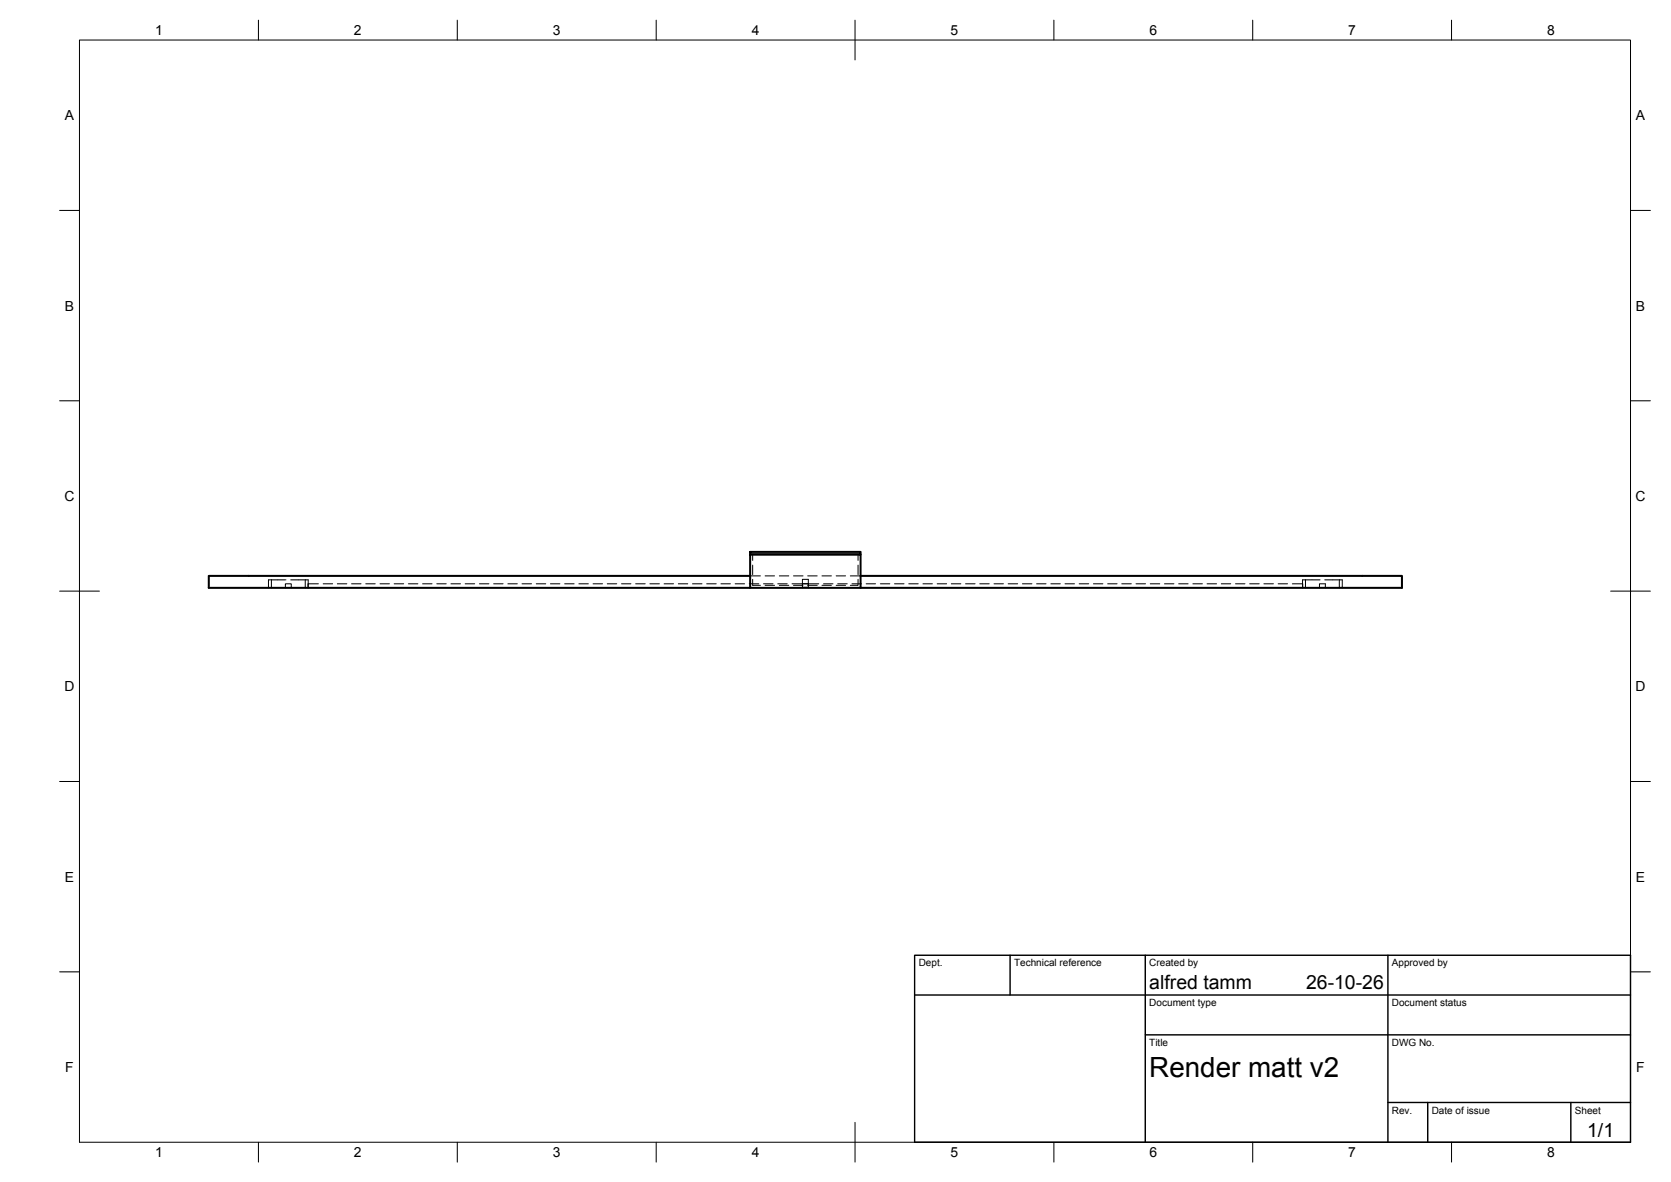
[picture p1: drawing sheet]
<svg xmlns="http://www.w3.org/2000/svg" width="420mm" height="297mm" viewBox="0 0 420 297" stroke-linecap="round" stroke-linejoin="round" font-family="sans-serif">
<defs><g id="words">
<text font-size="7" x="289" y="270.6">Render matt v2</text>
<g font-size="4.9">
<text x="289" y="248.5">alfred tamm</text>
<text x="328.4" y="248.5">26-10-26</text>
<text x="399.1" y="285.7">1/1</text>
</g>
<g font-size="3.5">
<text x="39" y="8.8">1</text>
<text x="89" y="8.8">2</text>
<text x="139" y="8.8">3</text>
<text x="189" y="8.8">4</text>
<text x="239" y="8.8">5</text>
<text x="289" y="8.8">6</text>
<text x="339" y="8.8">7</text>
<text x="389" y="8.8">8</text>
<text x="16.3" y="30.2">A</text>
<text x="411.3" y="30.2">A</text>
<text x="16.3" y="78">B</text>
<text x="411.3" y="78">B</text>
<text x="16.2" y="125.9">C</text>
<text x="411.2" y="125.9">C</text>
<text x="16.2" y="173.7">D</text>
<text x="411.2" y="173.7">D</text>
<text x="16.3" y="221.6">E</text>
<text x="411.3" y="221.6">E</text>
<text x="16.4" y="269.4">F</text>
<text x="411.4" y="269.4">F</text>
<text x="39" y="290.8">1</text>
<text x="89" y="290.8">2</text>
<text x="139" y="290.8">3</text>
<text x="189" y="290.8">4</text>
<text x="239" y="290.8">5</text>
<text x="289" y="290.8">6</text>
<text x="339" y="290.8">7</text>
<text x="389" y="290.8">8</text>
</g>
<g font-size="2.5">
<text x="231" y="242.9">Dept.</text>
<text x="255" y="242.9">Technical reference</text>
<text x="289" y="242.9">Created by</text>
<text x="350" y="242.9">Approved by</text>
<text x="289" y="252.8">Document type</text>
<text x="350" y="252.8">Document status</text>
<text x="289" y="262.9">Title</text>
<text x="350" y="262.9">DWG No.</text>
<text x="350" y="279.9">Rev.</text>
<text x="360" y="279.9">Date of issue</text>
<text x="396" y="279.9">Sheet</text>
</g>
</g></defs>
<!-- layer: Hidden -->
<g fill="none" stroke="#000" stroke-width=".25">
<path d="M189.3 139.3v1.5M215.8 139.3v1.5M68.2 145.7h-.7v2M68.2 145.7h3.7M68.2 145.7v2M71.8 147.7v-1h1.4v1M73.1 145.7h3.7M76.8 145.7h.7v2M76.8 145.7v2M80.1 146.7h-2.7v1M81.3 146.7h2.3M84.8 146.7h2.4"/>
<path d="M88.4 146.7h2.4M92 146.7h2.3M95.5 146.7h2.4M99.1 146.7h2.4M102.7 146.7h2.4M106.3 146.7h2.3M109.8 146.7h2.4M113.4 146.7h2.4M117 146.7h2.4M120.5 146.7h2.4M124.1 146.7h2.4M127.7 146.7h2.4"/>
<path d="M131.3 146.7h2.3M134.8 146.7h2.4M138.4 146.7h2.4M142 146.7h2.4M145.5 146.7h2.4M149.1 146.7h2.4M152.7 146.7h2.4M156.3 146.7h2.3M159.8 146.7h2.4M163.4 146.7h2.4M167 146.7h2.4M170.6 146.7h2.3"/>
<path d="M174.1 146.7h2.4M177.7 146.7h2.4M181.3 146.7h2.3M184.8 146.7h2.4M188.4 146.7h2.4M188.6 144.7h2.6M189.3 145.6v1.5h1.9M189.3 142v2.4M192 146.7h2.4M192.4 144.7h2.4M192.4 147.1h2.4M195.6 146.7h2.3"/>
<path d="M196 144.7h2.3M196 147.1h2.3M199.1 146.7h6.8M199.5 144.7h2.4M199.5 147.1h2.4M201.8 147.1v-1.5h1.4v1.5M201.8 146.7h1.4v.9h-1.4zM201.8 147.6v.1M203.1 144.7h2.4M203.1 147.1h2.4M203.2 147.6v.1M206.7 144.7h2.3"/>
<path d="M206.7 147.1h2.3M207.1 146.7h2.3M210.2 144.7h2.4M210.2 147.1h2.4M210.6 146.7h2.4M213.8 144.7h2.6M214.2 146.7h2.4M215.8 145.6v1.5h-2M215.8 142v2.4M217.8 146.7h2.4M221.4 146.7h2.3M224.9 146.7h2.4"/>
<path d="M228.5 146.7h2.4M232.1 146.7h2.3M235.6 146.7h2.4M239.2 146.7h2.4M242.8 146.7h2.4M246.4 146.7h2.3M249.9 146.7h2.4M253.5 146.7h2.4M257.1 146.7h2.4M260.6 146.7h2.4M264.2 146.7h2.4M267.8 146.7h2.4"/>
<path d="M271.4 146.7h2.3M274.9 146.7h2.4M278.5 146.7h2.4M282.1 146.7h2.4M285.6 146.7h2.4M289.2 146.7h2.4M292.8 146.7h2.4M296.4 146.7h2.3M299.9 146.7h2.4M303.5 146.7h2.4M307.1 146.7h2.4M310.7 146.7h2.3"/>
<path d="M314.2 146.7h2.4M317.8 146.7h2.4M321.4 146.7h2.3M325 146.7h2.6v1M328.3 145.7h-.8v2M328.3 145.7h3.6M328.3 145.7v2M331.8 147.7v-1h1.4v1M333.1 145.7h3.7M336.8 145.7h.7v2M336.8 145.7v2"/>
</g>
<!-- layer: Visible -->
<path d="M188.6 139.3h27.8v8.4h-27.8zM188.6 138.7h27.8v.6h-27.8zM188.6 144.7h-136.1v3h136.1M216.4 144.7h136.1v3h-136.1" fill="none" stroke="#000" stroke-width=".51"/>
<!-- layer: BORDER -->
<g fill="none" stroke="#000" stroke-width=".25">
<path d="M20 10.1h390v276.9h-390zM65 5.1v5M115 5.1v5M165 5.1v5M215 5.1v10M265 5.1v5M315 5.1v5M365 5.1v5M15 52.9h5M410 52.9h5M15 100.7h5M410 100.7h5"/>
<path d="M15 148.6h10M405 148.6h10M15 196.4h5M410 196.4h5M15 244.2h5M410 244.2h5M65 287v5M115 287v5M165 287v5M215 282.1v9.9M265 287v5M315 287v5"/>
<path d="M365 287v5"/>
</g>
<!-- layer: TITLEBLOCK -->
<path d="M230 240.1h180v46.9h-180zM230 250h180M254 240.1v9.9M288 240.1v46.9M349 240.1v46.9M288 260.1h122M349 277.1h61M359 277.1v9.9M395 277.1v9.9" fill="none" stroke="#000" stroke-width=".36"/>
<use href="#words"/>
</svg>
